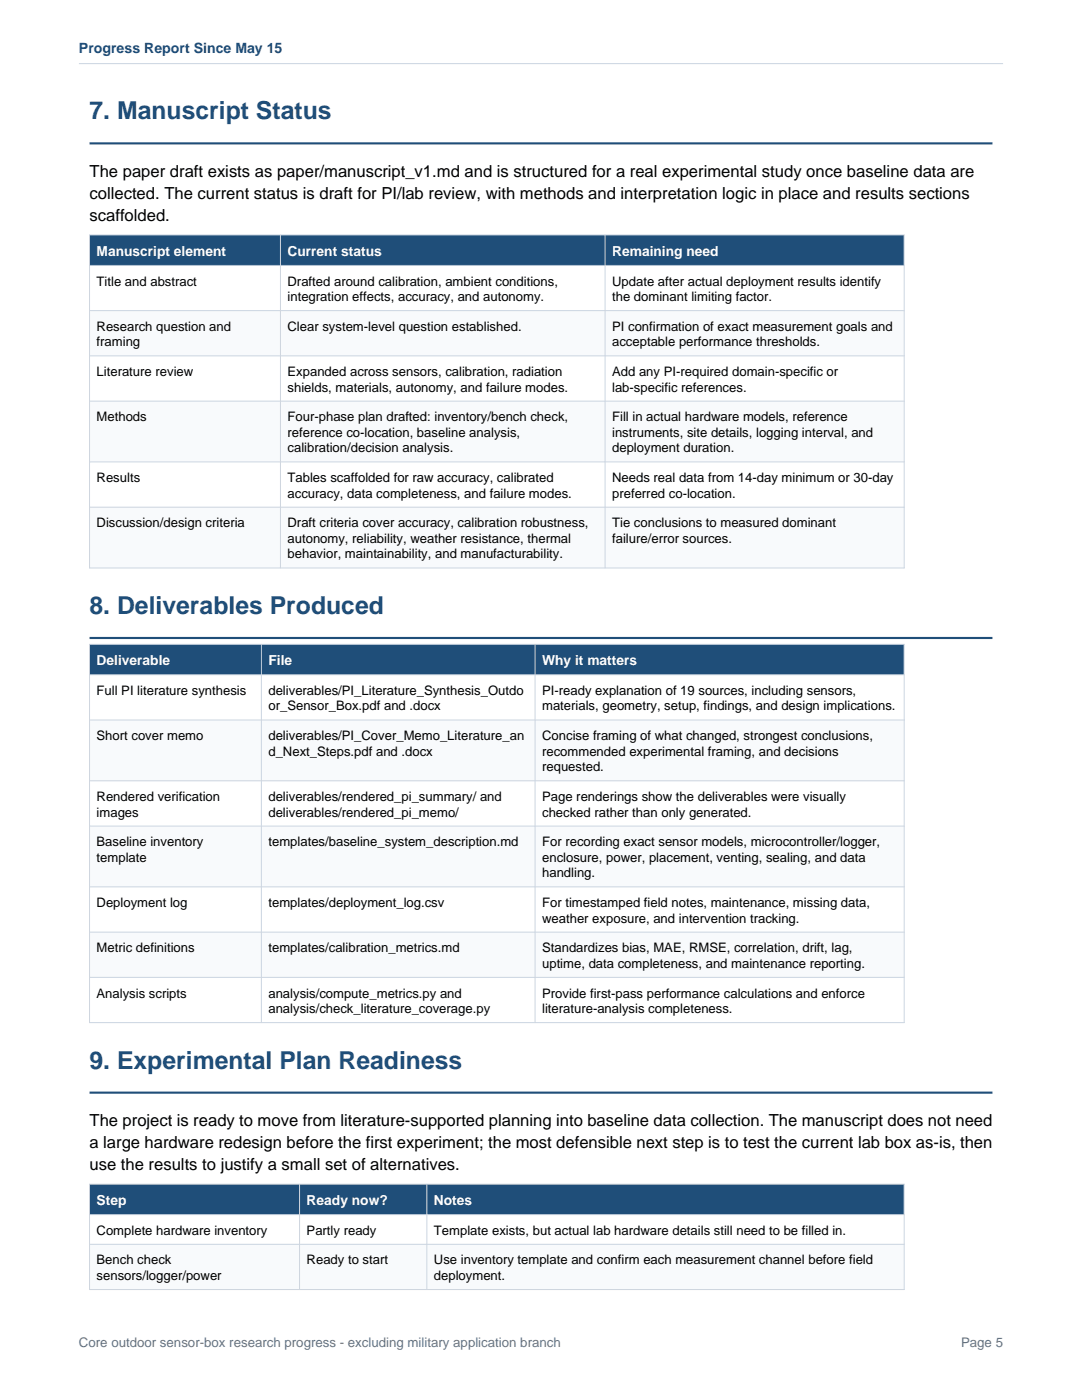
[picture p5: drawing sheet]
<svg xmlns="http://www.w3.org/2000/svg" width="216mm" height="279mm" viewBox="0 0 216 279" stroke-linecap="round" stroke-linejoin="round" font-family="sans-serif">
<defs><g id="words">
<g font-size="4.9" fill="#1f4e79">
<text x="17.9" y="23.8">7. Manuscript Status</text>
<text x="17.9" y="122.5">8. Deliverables Produced</text>
<text x="17.9" y="213.3">9. Experimental Plan Readiness</text>
</g>
<g font-size="3.3">
<text x="17.9" y="35.3">The paper draft exists as paper/manuscript_v1.md and is structured for a real experimental study once baseline data are</text>
<text x="17.9" y="39.7">collected. The current status is draft for PI/lab review, with methods and interpretation logic in place and results sections</text>
<text x="17.9" y="44.1">scaffolded.</text>
<text x="17.9" y="224.8">The project is ready to move from literature-supported planning into baseline data collection. The manuscript does not need</text>
<text x="17.9" y="229.1">a large hardware redesign before the first experiment; the most defensible next step is to test the current lab box as-is, then</text>
<text x="17.9" y="233.5">use the results to justify a small set of alternatives.</text>
</g>
<text font-size="2.8" fill="#1f4e79" x="15.7" y="10.7">Progress Report Since May 15</text>
<g font-size="2.8" fill="#fff">
<text x="19.3" y="51.1">Manuscript element</text>
<text x="57.4" y="51.1">Current status</text>
<text x="122.1" y="51.1">Remaining need</text>
<text x="19.3" y="132.8">Deliverable</text>
<text x="53.6" y="132.8">File</text>
<text x="108.2" y="132.8">Why it matters</text>
<text x="19.3" y="240.5">Step</text>
<text x="61.2" y="240.5">Ready now?</text>
<text x="86.6" y="240.5">Notes</text>
</g>
<g font-size="2.6">
<text x="19.3" y="57">Title and abstract</text>
<text x="57.4" y="57">Drafted around calibration, ambient conditions,</text>
<text x="122.1" y="57">Update after actual deployment results identify</text>
<text x="57.4" y="60.1">integration effects, accuracy, and autonomy.</text>
<text x="122.1" y="60.1">the dominant limiting factor.</text>
<text x="19.3" y="66">Research question and</text>
<text x="19.3" y="69.1">framing</text>
<text x="57.4" y="66">Clear system-level question established.</text>
<text x="122.1" y="66">PI confirmation of exact measurement goals and</text>
<text x="122.1" y="69.1">acceptable performance thresholds.</text>
<text x="19.3" y="75">Literature review</text>
<text x="57.4" y="75">Expanded across sensors, calibration, radiation</text>
<text x="122.1" y="75">Add any PI-required domain-specific or</text>
<text x="57.4" y="78.1">shields, materials, autonomy, and failure modes.</text>
<text x="122.1" y="78.1">lab-specific references.</text>
<text x="19.3" y="84.1">Methods</text>
<text x="57.4" y="84.1">Four-phase plan drafted: inventory/bench check,</text>
<text x="57.4" y="87.2">reference co-location, baseline analysis,</text>
<text x="122.1" y="84.1">Fill in actual hardware models, reference</text>
<text x="122.1" y="87.2">instruments, site details, logging interval, and</text>
<text x="57.4" y="90.3">calibration/decision analysis.</text>
<text x="122.1" y="90.3">deployment duration.</text>
<text x="19.3" y="96.2">Results</text>
<text x="57.4" y="96.2">Tables scaffolded for raw accuracy, calibrated</text>
<text x="57.4" y="99.3">accuracy, data completeness, and failure modes.</text>
<text x="122.1" y="96.2">Needs real data from 14-day minimum or 30-day</text>
<text x="122.1" y="99.3">preferred co-location.</text>
<text x="19.3" y="105.2">Discussion/design criteria</text>
<text x="57.4" y="105.2">Draft criteria cover accuracy, calibration robustness,</text>
<text x="122.1" y="105.2">Tie conclusions to measured dominant</text>
<text x="57.4" y="108.3">autonomy, reliability, weather resistance, thermal</text>
<text x="57.4" y="111.4">behavior, maintainability, and manufacturability.</text>
<text x="122.1" y="108.3">failure/error sources.</text>
<text x="19.3" y="138.7">Full PI literature synthesis</text>
<text x="53.6" y="138.7">deliverables/PI_Literature_Synthesis_Outdo</text>
<text x="53.6" y="141.8">or_Sensor_Box.pdf and .docx</text>
<text x="108.2" y="138.7">PI-ready explanation of 19 sources, including sensors,</text>
<text x="108.2" y="141.8">materials, geometry, setup, findings, and design implications.</text>
<text x="19.3" y="147.7">Short cover memo</text>
<text x="53.6" y="147.7">deliverables/PI_Cover_Memo_Literature_an</text>
<text x="108.2" y="147.7">Concise framing of what changed, strongest conclusions,</text>
<text x="53.6" y="150.8">d_Next_Steps.pdf and .docx</text>
<text x="108.2" y="150.8">recommended experimental framing, and decisions</text>
<text x="108.2" y="153.9">requested.</text>
<text x="19.3" y="159.9">Rendered verification</text>
<text x="53.6" y="159.9">deliverables/rendered_pi_summary/ and</text>
<text x="108.2" y="159.9">Page renderings show the deliverables were visually</text>
<text x="19.3" y="163">images</text>
<text x="53.6" y="163">deliverables/rendered_pi_memo/</text>
<text x="108.2" y="163">checked rather than only generated.</text>
<text x="19.3" y="168.9">Baseline inventory</text>
<text x="19.3" y="172">template</text>
<text x="53.6" y="168.9">templates/baseline_system_description.md</text>
<text x="108.2" y="168.9">For recording exact sensor models, microcontroller/logger,</text>
<text x="108.2" y="172">enclosure, power, placement, venting, sealing, and data</text>
<text x="108.2" y="175.1">handling.</text>
<text x="19.3" y="181">Deployment log</text>
<text x="53.6" y="181">templates/deployment_log.csv</text>
<text x="108.2" y="181">For timestamped field notes, maintenance, missing data,</text>
<text x="108.2" y="184.1">weather exposure, and intervention tracking.</text>
<text x="19.3" y="190">Metric definitions</text>
<text x="53.6" y="190">templates/calibration_metrics.md</text>
<text x="108.2" y="190">Standardizes bias, MAE, RMSE, correlation, drift, lag,</text>
<text x="108.2" y="193.2">uptime, data completeness, and maintenance reporting.</text>
<text x="19.3" y="199.1">Analysis scripts</text>
<text x="53.6" y="199.1">analysis/compute_metrics.py and</text>
<text x="53.6" y="202.2">analysis/check_literature_coverage.py</text>
<text x="108.2" y="199.1">Provide first-pass performance calculations and enforce</text>
<text x="108.2" y="202.2">literature-analysis completeness.</text>
<text x="19.3" y="246.4">Complete hardware inventory</text>
<text x="61.2" y="246.4">Partly ready</text>
<text x="86.6" y="246.4">Template exists, but actual lab hardware details still need to be filled in.</text>
<text x="19.3" y="252.3">Bench check</text>
<text x="19.3" y="255.5">sensors/logger/power</text>
<text x="61.2" y="252.3">Ready to start</text>
<text x="86.6" y="252.3">Use inventory template and confirm each measurement channel before field</text>
<text x="86.6" y="255.5">deployment.</text>
</g>
<g font-size="2.6" fill="#667085">
<text x="15.7" y="268.7">Core outdoor sensor-box research progress - excluding military application branch</text>
<text x="191.8" y="268.7">Page 5</text>
</g>
</g></defs>
<path d="M15.7 12.7h184.5" fill="none" stroke="#cbd5e1" stroke-width=".2"/>
<path d="M17.9 28.6h180.1" fill="none" stroke="#1f4e79" stroke-width=".42"/>
<path d="M17.9 46.9h162.5v6.1h-162.5z" fill-rule="evenodd" fill="#1f4e79"/>
<g fill="#f8fafc">
<path d="M17.9 62h162.5v9h-162.5z" fill-rule="evenodd"/>
<path d="M17.9 80.1h162.5v12.1h-162.5z" fill-rule="evenodd"/>
<path d="M17.9 101.2h162.5v12.2h-162.5z" fill-rule="evenodd"/>
</g>
<path d="M17.9 46.9h162.5v66.5h-162.5zM17.9 53h162.5M56 46.9v66.5M120.7 46.9v66.5M17.9 62h162.5M17.9 71h162.5M17.9 80.1h162.5M17.9 92.2h162.5M17.9 101.2h162.5" fill="none" stroke="#cbd5e1" stroke-width=".2"/>
<path d="M17.9 127.3h180.1" fill="none" stroke="#1f4e79" stroke-width=".42"/>
<path d="M17.9 128.6h162.5v6.1h-162.5z" fill-rule="evenodd" fill="#1f4e79"/>
<g fill="#f8fafc">
<path d="M17.9 143.7h162.5v12.1h-162.5z" fill-rule="evenodd"/>
<path d="M17.9 164.9h162.5v12.1h-162.5z" fill-rule="evenodd"/>
<path d="M17.9 186h162.5v9.1h-162.5z" fill-rule="evenodd"/>
</g>
<path d="M17.9 128.6h162.5v75.5h-162.5zM17.9 134.7h162.5M52.2 128.6v75.5M106.8 128.6v75.5M17.9 143.7h162.5M17.9 155.8h162.5M17.9 164.9h162.5M17.9 177h162.5M17.9 186h162.5M17.9 195.1h162.5" fill="none" stroke="#cbd5e1" stroke-width=".2"/>
<path d="M17.9 218.1h180.1" fill="none" stroke="#1f4e79" stroke-width=".42"/>
<path d="M17.9 236.3h162.5v6.1h-162.5z" fill-rule="evenodd" fill="#1f4e79"/>
<path d="M17.9 248.3h162.5v9.1h-162.5z" fill-rule="evenodd" fill="#f8fafc"/>
<path d="M17.9 236.3h162.5v21.1h-162.5zM59.8 236.3v21.1M85.2 236.3v21.1M17.9 242.4h162.5M17.9 248.3h162.5" fill="none" stroke="#cbd5e1" stroke-width=".2"/>
<use href="#words"/>
</svg>
